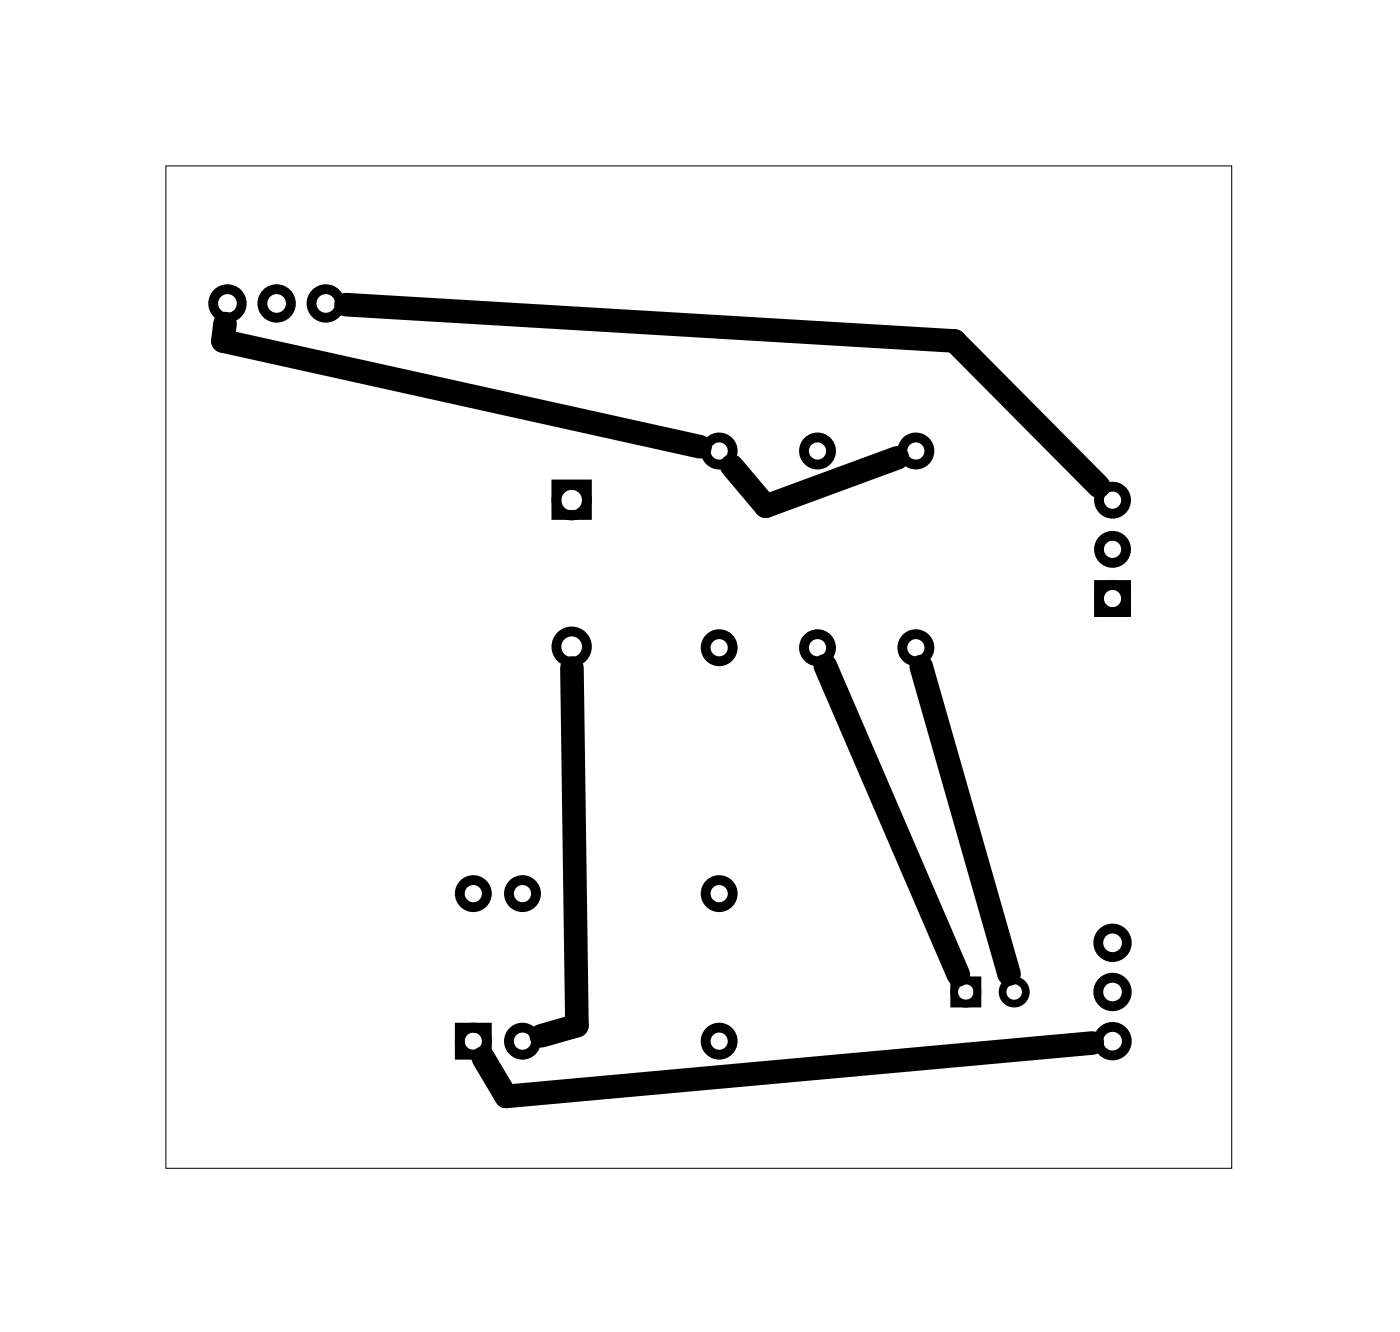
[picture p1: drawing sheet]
<svg xmlns="http://www.w3.org/2000/svg" width="72mm" height="69mm" viewBox="0 0 72 69" stroke-linecap="round" stroke-linejoin="round" font-family="sans-serif">
<path d="M8.6 8.6h55v51.7h-55z" fill="none" stroke="#000" stroke-width=".05"/>
<g fill="none" stroke="#000" stroke-width=".51">
<path d="M28.7 25h1.6v1.6h-1.6zM56.8 30.2h1.4v1.4h-1.4zM23.8 53.1h1.3v1.4h-1.3z"/>
<circle cx="11.8" cy="15.7" r=".74"/>
<circle cx="14.3" cy="15.7" r=".74"/>
<circle cx="16.8" cy="15.7" r=".74"/>
<circle cx="29.5" cy="25.8" r=".79"/>
<circle cx="29.5" cy="33.4" r=".79"/>
<circle cx="37.2" cy="23.3" r=".7"/>
<circle cx="37.2" cy="33.5" r=".7"/>
<circle cx="42.2" cy="23.3" r=".7"/>
<circle cx="42.2" cy="33.5" r=".7"/>
<circle cx="47.3" cy="23.3" r=".7"/>
<circle cx="47.3" cy="33.5" r=".7"/>
<circle cx="57.5" cy="25.8" r=".7"/>
<circle cx="57.5" cy="30.9" r=".7"/>
<circle cx="57.5" cy="28.4" r=".7"/>
<circle cx="24.5" cy="46.2" r=".7"/>
<circle cx="24.5" cy="53.8" r=".7"/>
<circle cx="27" cy="46.2" r=".7"/>
<circle cx="27" cy="53.8" r=".7"/>
<circle cx="37.2" cy="46.2" r=".7"/>
<circle cx="37.2" cy="53.8" r=".7"/>
<circle cx="57.5" cy="51.2" r=".74"/>
<circle cx="57.5" cy="48.7" r=".74"/>
<circle cx="57.5" cy="53.8" r=".74"/>
</g>
<g fill="none" stroke="#000" stroke-width=".4">
<path d="M49.3 50.6h1.2v1.2h-1.2z"/>
<circle cx="49.9" cy="51.2" r=".6"/>
<circle cx="52.4" cy="51.2" r=".6"/>
</g>
<path d="M11.6 16.7l-.1 .9 24.7 5.5M17.9 15.7l31.4 1.9 7.5 7.5M29.5 34.5l.3 18.5-1.8 .5M37.8 24.1l1.8 2M42.6 34.4l6.9 15.9M46.4 23.6l-6.8 2.5M47.6 34.4l4.5 15.9M25 54.6l1.1 2M56.4 53.9l-30.3 2.7" fill="none" stroke="#000" stroke-width="1.2"/>
</svg>
